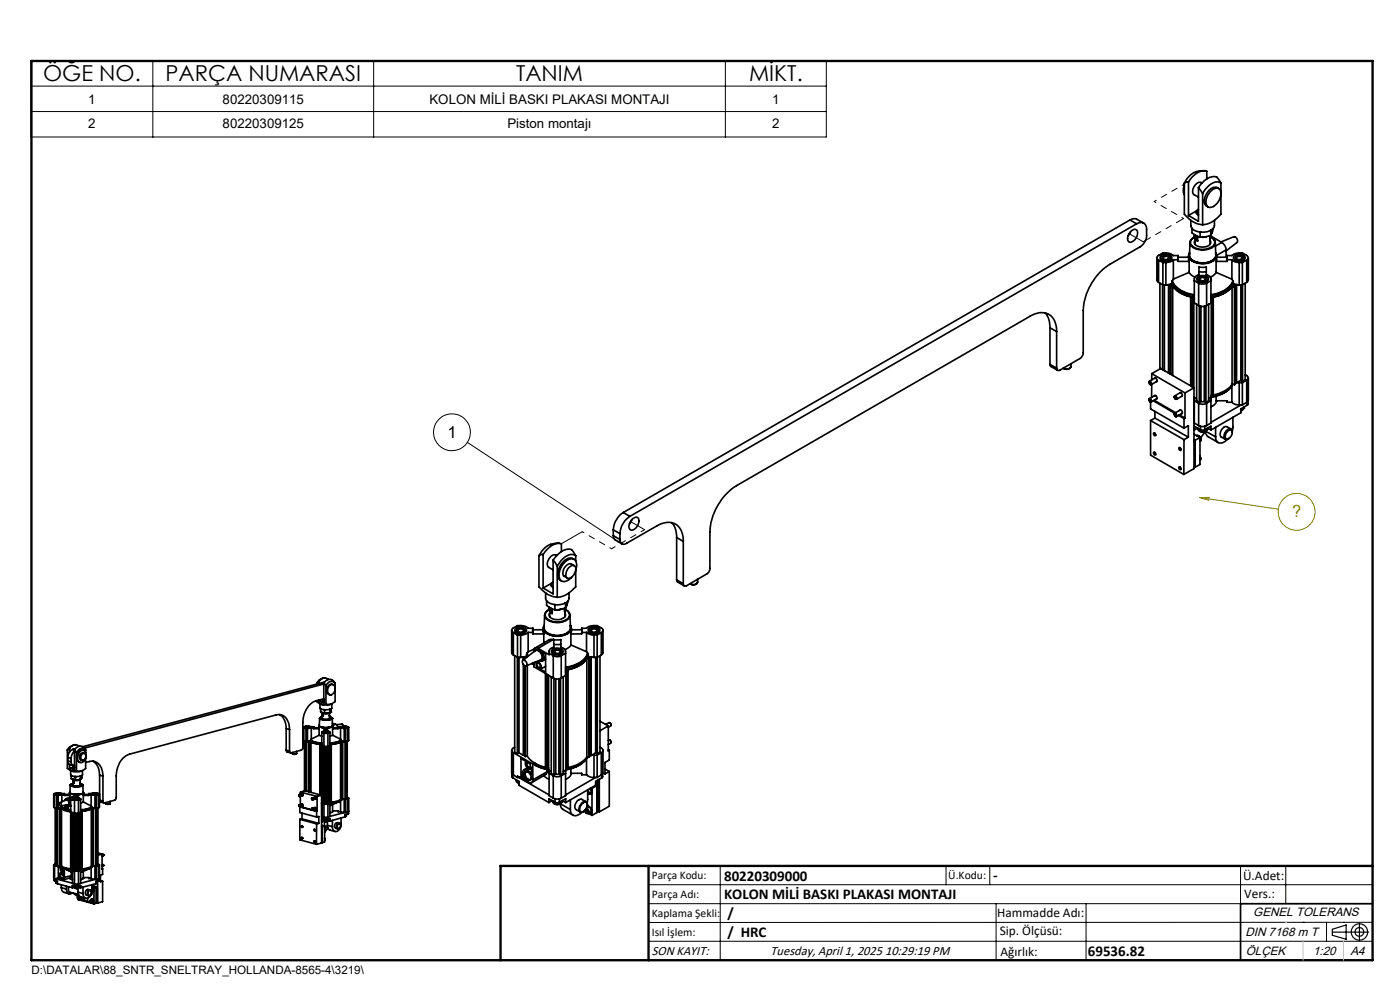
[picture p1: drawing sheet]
<svg xmlns="http://www.w3.org/2000/svg" width="297mm" height="210mm" viewBox="0 0 297 210" stroke-linecap="round" stroke-linejoin="round" font-family="sans-serif">
<defs><g id="words">
<g font-size="4.7">
<text x="9.1" y="17.3">ÖĞE NO.</text>
<text x="35.1" y="17.3">PARÇA NUMARASI</text>
<text x="109.5" y="17.3">TANIM</text>
<text x="158.9" y="17.3">MİKT.</text>
</g>
<text font-size="3.5" x="94.9" y="92.8">1</text>
<text font-size="3.5" fill="#808000" x="274.1" y="109.7">?</text>
<g font-size="3.2">
<text x="153.6" y="190.8">KOLON MİLİ BASKI PLAKASI MONTAJI</text>
<text x="153.6" y="186.8">80220309000</text>
<text x="210.7" y="186.6">-</text>
<text x="154.3" y="194.8">/</text>
<text x="154.3" y="198.8">/ HRC</text>
<text x="230.8" y="202.8">69536.82</text>
</g>
<g font-size="2.8">
<text x="18.7" y="22">1</text>
<text x="47.2" y="22">80220309115</text>
<text x="91.1" y="22">KOLON MİLİ BASKI PLAKASI MONTAJI</text>
<text x="163.8" y="22">1</text>
<text x="18.7" y="27.1">2</text>
<text x="47.2" y="27.1">80220309125</text>
<text x="107.6" y="27.1">Piston montajı</text>
<text x="163.8" y="27.1">2</text>
<text x="263.7" y="186.7">Ü.Adet:</text>
<text x="263.9" y="190.5">Vers.:</text>
<text x="211.5" y="194.5">Hammadde Adı:</text>
<text x="138.3" y="202.6">SON KAYIT:</text>
<text x="163.5" y="202.6">Tuesday, April 1, 2025 10:29:19 PM</text>
<text x="212.1" y="198.4">Sip. Ölçüsü:</text>
<text x="212.2" y="202.7">Ağırlık:</text>
</g>
<g font-size="2.6">
<text x="265.9" y="194.4">GENEL TOLERANS</text>
<text x="264.2" y="198.5">DIN 7168 m T</text>
<text x="264.3" y="202.6">ÖLÇEK</text>
<text x="278.5" y="202.6">1:20</text>
<text x="286.5" y="202.6">A4</text>
</g>
<g font-size="2.5">
<text x="138.3" y="186.4">Parça Kodu:</text>
<text x="138.3" y="190.5">Parça Adı:</text>
<text x="201.2" y="186.5">Ü.Kodu:</text>
<text x="138.3" y="194.5">Kaplama Şekli:</text>
<text x="138.3" y="198.6">Isıl İşlem:</text>
<text x="6.7" y="206.7">D:\DATALAR\88_SNTR_SNELTRAY_HOLLANDA-8565-4\3219\</text>
</g>
</g></defs>
<g fill="none" stroke="#000" stroke-width=".35">
<path d="M251.2 38.9v6.5a5.6 5.6 0 0 0 3.9 2.3M251.2 39.3a2.49 2.49 0 0 0 0 2M251.2 39.3v.1M252.1 38.6l-.9 .3M252.1 38.6v7.1M254.2 39.8l.9 1.3M254.2 39.8v7.1l-2.1-1.2M255 38.8a1.28 1.28 0 0 0-1.8 1.1 1.16 1.16 0 0 0 .1 1.4l.9 .5M255.6 36.2a4.2 4.2 0 0 0-4.4 2.7M256 38v-1.7a3.5 3.5 0 0 0-3.7 2l-.2 .3M258.6 40a1.78 1.78 0 0 0-2.6 1.1 1.83 1.83 0 0 0 .3 2.8M259 38.9a1.81 1.81 0 0 0-1.6-1.4 4.5 4.5 0 0 0-3.2 2.3"/>
<path d="M259 38.9a2.18 2.18 0 0 0-2.8 .7l-1.1 1.5M259 38.9v6.5a5.6 5.6 0 0 1-3.9 2.3M239.7 46.7l1.1-.3 1.8 .9M239.7 46.7l1.4 .8M239.7 46.7l-107.5 62M239.8 49.2l-.5 .9M239.9 49.1a.8 .8 0 0 1 1.2-.3 .8 .8 0 0 1 .2 1.1l-.1 .2a1.61 1.61 0 0 1-1.7 1.2 1.63 1.63 0 0 1 .4-2.2zM241.1 47.5a1.29 1.29 0 0 1 1.5-.2 1.29 1.29 0 0 1 .6 1.4v1.2a3.1 3.1 0 0 1-1.4 2.5l-6.3 3.6a12.5 12.5 0 0 0-5.7 9.9v9.3l-.6 .8-4.3 2.5a.44 .44 0 0 1-.5 .1 .44 .44 0 0 1-.2-.5M241.1 47.5l-107.5 62M245.4 54.7v4.8l.4 .4M245.8 55.2l.9 .5M245.8 59.9l.9 .5"/>
<path d="M245.8 55.2v4.7M246.2 54.4a1.58 1.58 0 0 1 2.4 .2 1.46 1.46 0 0 1-2.4 .3zM246.4 54.9l.7 .4M246.4 54.9v.2M246.7 55.7h.6M246.7 55.7v4.7M246.8 54.6a.64 .64 0 0 1 .6-.2 .64 .64 0 0 1 .5 .4 .68 .68 0 0 1-1.1-.1zM247.1 55.3v.1M247.3 55.7v4.7M248 55.1l-.9 .2M248 55.1v.2M248.3 54.6l-.7-.4-.9 .1-.3 .6"/>
<path d="M248.3 54.6l-.3 .5M248.3 54.6v.5M248.6 59.7a5.6 5.6 0 0 0 4.8 3M248.6 59.7v.4M248.7 59.5l-.1 .2M248.7 59.5a5.6 5.6 0 0 0 4.7 3M248.9 59.2l-.2 .3M248.9 55.1a2.15 2.15 0 0 1-1.6 .6M248.9 55.1h1M248.9 55.1v4.1M249.9 54.2l-1.1-.1a3 3 0 0 0-2.1-.5l-.9 .6a.52 .52 0 0 0-.4 .5 .52 .52 0 0 0 .4 .5M249.9 54.2v.9"/>
<path d="M249.9 54.6v.2M249.9 55.1v.3h2.4M249.9 54.2v.4M249.9 54.6h2.3M252.2 54.2l.1 1.2M252.3 57.8l-3.4 1.4M252.3 57.8l.6 .7 .6 .3M252.3 55.4v2.4M252.3 53.6a1.45 1.45 0 0 0 1.2 2.1 4 4 0 0 0 4.5-1l.1-.6-.2-.5M252.3 53.6a1.38 1.38 0 0 0 1.2 2 3.7 3.7 0 0 0 4.5-1.1l-.1-.9M252.3 53.8a1.39 1.39 0 0 0 1.2 1.7 3.6 3.6 0 0 0 4.4-1v-.7M252.4 51.5l-.1 2.6a1.85 1.85 0 0 0 1.9 1.6 3.1 3.1 0 0 0 3.7-1.4l-.1-2.8"/>
<path d="M252.6 51a1.26 1.26 0 0 0 1 1.8 3.7 3.7 0 0 0 4.1-.8l.1-.4-.1-.6M252.6 46.7v1.1a2.13 2.13 0 0 0 2.6 1.4 2.26 2.26 0 0 0 2.4-1.4v-1.1M252.9 48.4v1l.9 .6 .8 .3M253.4 59.5l.9 .6M253.4 50.2v.1M253.4 49.8v.5M253.5 51a.83 .83 0 0 0 0 .9 .83 .83 0 0 0 .8 .4l.7 .1a1.48 1.48 0 0 0 1.9-1.1l-.2-.3M253.5 50.6v1.2M253.6 50.2l-.6 .3-.4 .5M253.6 50.2a1.2 1.2 0 0 0-1 1.2 1.2 1.2 0 0 0 .9 1.2 3.4 3.4 0 0 0 4.2-.9 1.29 1.29 0 0 0-1.1-1.5l.6 .3 .5 .5M253.6 50.2a.59 .59 0 0 0-.1 .6 .59 .59 0 0 0 .6 .3M253.6 49.9v.3"/>
<path d="M253.6 50.2l.5 .9M253.8 45v.2M253.9 44.7l-1.8 1M254 58.8a1.58 1.58 0 0 1 2.4 .3 1.43 1.43 0 0 1-2.3 .5l-.2-.4zM254.1 50.1v1M254.2 59.1v.5M254.2 59.1l.2 .5M254.2 59.1l.7-.4 .9 .1 .3 .6M254.2 44.4v.1a.59 .59 0 0 0-.4 .6 .59 .59 0 0 0 .4 .5M254.2 44.4a.58 .58 0 0 0-.3 .6 .58 .58 0 0 0 .3 .5M254.4 57.7h1.5M254.4 59.6l1 .2"/>
<path d="M254.4 59.6v.2M254.5 49.2l.1 .1M254.6 59.1a.65 .65 0 0 1 1.1 .2v.1a.61 .61 0 0 1-.7 .2 .61 .61 0 0 1-.4-.5zM254.6 49.3v1M254.7 49.2l-.1 .1M255.1 41.1v6.6M255.4 59.8v.1M256 50.2l-1.3 .1M256.1 59.4l-.7 .4M256.1 59.4v.2M256.6 50v.7v-.3M256.6 40.8a1.44 1.44 0 0 1 2.2-.6 2.82 2.82 0 0 1-2.3 3.8 1.53 1.53 0 0 1-.4-2.2z"/>
<path d="M256.7 50.6v1.2M256.8 48.9h.1M256.9 49.9l-1.2 .4h-1.1M256.9 48.9v1M256.9 48.8v.1M256.9 49.9v.4M256.9 59.5l-.9 .6M256.9 50.1l2.3 1.3M256.9 50.2v.1M257.4 48.4l-.5 1.5M258 57.8l-.6 .7-.6 .3M258 55.4v2.4"/>
<path d="M258 57.8l3.3 1.4M258.1 54.6h2.2M259 51.3l2.8-1.1a.89 .89 0 0 1 .6 1.2l-2.3 1.8M259.2 51.4a2.01 2.01 0 0 1 .9 1.6M259.2 51.4l-1.4 .8M260.1 53l-2 1.2-.1 1.2M260.1 53v1.6M260.3 54.2l1.1-.1a3 3 0 0 1 2.2-.5l.9 .6a.54 .54 0 0 1 .3 .5 .54 .54 0 0 1-.3 .5M260.3 54.2v.9M260.3 54.6v.2M260.3 54.2v.4M260.3 55.1v.3h-2.3"/>
<path d="M260.3 55.1h1M261.3 59.2l.2 .3M261.3 55.1a2.15 2.15 0 0 0 1.6 .6M261.3 55.1v4.1M261.5 59.5l.1 .2M261.5 59.5a5.6 5.6 0 0 1-4.6 3M261.6 59.7a5.6 5.6 0 0 1-4.7 3M261.6 59.7v.4M261.9 54.2a1.61 1.61 0 0 1 2.3 .4 1.44 1.44 0 0 1-2.5 .1zM262 54.9l.6 .4M262 54.9v.2M262.4 54.6a.64 .64 0 0 1 .6-.2 .64 .64 0 0 1 .5 .4 .68 .68 0 0 1-1.2-.1z"/>
<path d="M262.6 55.3v.1M262.9 55.7v4.7M262.9 55.7h.7M263.6 55.7v4.7M263.6 55.1l-1 .2M263.6 55.1v.2M263.8 54.6l-.6-.4-1 .1-.2 .6M263.8 54.6l-.2 .5M263.8 54.6v.5M264.5 55.2v4.7M264.5 55.2l-.9 .5M264.5 59.9l-.9 .5"/>
<path d="M264.8 54.7v4.7l-.3 .5M221.7 66.4a4.2 4.2 0 0 1 1 3.1M222.7 77.3l.1 .4 1.6 .9M222.7 69.5l1.5 .8M222.7 77.3l1.5 .8M222.7 69.5v7.8M224.2 70.3a3.5 3.5 0 0 0-2.8-4 4.8 4.8 0 0 0-2.9 .8l-62.2 35.9a12.5 12.5 0 0 0-5.7 9.8v7.8a1.38 1.38 0 0 1-.7 1.2l-4.2 2.4a.44 .44 0 0 1-.5 .1 .44 .44 0 0 1-.2-.5M224.2 70.3v7.8M227.2 77.8a1.05 1.05 0 0 1-1.6 .3M227.2 77.2v.5a1.05 1.05 0 0 1-1.6 .4M244.3 79.3l1.9-1.1 7.1 4.1M244.3 79.3l7.1 4.1"/>
<path d="M244.3 79.3v1.3M246.1 60.1v18.2M246.6 60.4v18M246.7 60.4h.6M247 60.4v18.2M247.8 60.4l.1 .1M247.9 60.5v18.7M248.3 60.6v18.8M248.3 60.6l.1 .1M248.3 60.4l.4 .1-.4 .1M248.3 60.4l-.4 .1M248.3 60.4v.2"/>
<path d="M248.4 60.7v18.7M248.6 60.1a5.4 5.4 0 0 0 4.8 3M248.6 60.1l-1.3 .3M248.8 60.6a6.1 6.1 0 0 0 4 2.4l-.2 .3M248.8 60.6l-.4 .1M248.8 60.6v19M252.6 63.3v18.5M252.6 63.3l.2 .1M252.8 63.4v18.6M252.9 63.3v18.7M252.9 63.3l-.1 .1M252.9 63.1h.5"/>
<path d="M252.9 63.1v.2M252.9 63.1v18.9M253.3 63.6h.1M253.3 63.6v18.6M253.4 63.4l-.1 .2M253.9 64.5v20.5l.5 .4M254.3 60.1l.5 .1 1.2-.1M254.3 64.8l-.9-.5v-5.1a1.14 1.14 0 0 1 1-.9v-1.7h1.5v1.7a1.14 1.14 0 0 1 1 .9v5.1l-.9 .5M254.3 64.8a1.78 1.78 0 0 0 1.7 0M254.3 60.1v4.7M254.4 64.9v20.5M254.8 65v20.2"/>
<path d="M255.5 65v20.2M255.8 64.9v20.5M256 60.1v4.7M256.4 64.5v20.5l-.6 .4M256.9 63.1l.3 .2M256.9 63.4l.1 .2M257 63.6h-.1M257 63.6v20.7l-.6 .3M257.2 63.3v.1M257.2 63.3v20.8M257.2 63.4v20.7M257.4 63.3v20.8h-.2"/>
<path d="M257.4 63.3l-.2 .1M261.4 60.8a6.2 6.2 0 0 1-4.1 2.3l.1 .2M261.4 60.8v20.7M261.4 60.8l.5 .1M261.6 60.1a5.4 5.4 0 0 1-4.7 3M261.6 60.1l1.3 .3M261.7 60.3l.3 .1M261.7 60.3l-.3 .4h.4M261.7 60.3v.4M261.8 60.7h.1M261.9 60.9v20.7M261.9 60.7v.2"/>
<path d="M261.9 60.7v20.9M262 60.4v20.8M262 60.4l.3 .1M262.3 60.5v20.7M262.5 60.4l-.2 .1M262.9 60.4h.7M263.2 60.4v20.3M263.6 60.4v20.5M264.2 79.5l.3 .1a.54 .54 0 0 1 .3 .5 .54 .54 0 0 1-.3 .5M264.2 60.1v20.5l-.6 .3M243.7 81.1a.33 .33 0 0 1 .5-.1 .33 .33 0 0 1 .1 .4v.2h-.3M243.7 84.8v-.1a.33 .33 0 0 1 .5-.1 .33 .33 0 0 1 .1 .4l-.2 .3-.2-.1"/>
<path d="M243.8 81a.29 .29 0 0 1 .3 .2 .29 .29 0 0 1-.1 .4l-.2-.2zM243.8 84.7a.29 .29 0 0 1 .3 .1 .29 .29 0 0 1-.1 .4l-.3-.3zM244.1 85.3v1.4l7.1 4.1M244.1 89.2v7.3l7 4.1M244.1 89.2l7.1 4.1M244.3 81.5v2.8M244.7 85l4.5 2.7 1.2-.7M244.7 95.9h.2a.29 .29 0 0 1 .3 .3 .29 .29 0 0 1-.2 .3l-.2-.2zM244.8 91.9h.1a.29 .29 0 0 1 .3 .2 .29 .29 0 0 1-.2 .3l-.3-.3zM244.9 84.9l4.5 2.7M244.9 84a.41 .41 0 0 1 .5 .1 .41 .41 0 0 1-.1 .6M244.9 80.3a.39 .39 0 0 1 .5 .2 .39 .39 0 0 1-.1 .5"/>
<path d="M245 95.9l.2 .4M245 91.9l.2 .4M245 88.7l7.1 4M245 87.3v1.4M245 88.7l-.9 .5M245 80.2l-1.2 .7M245 83.9l-1.2 .7M245.4 80.9l-1.2 .7M245.4 84.6l-1.2 .7M249.1 87.9a.31 .31 0 0 1 .5 0 .31 .31 0 0 1-.2 .5l-.1-.1M249.1 84.2a.32 .32 0 0 1 .5 0 .32 .32 0 0 1-.2 .5h-.1M249.1 87.9h.1"/>
<path d="M249.1 87.8a.29 .29 0 0 1 .4 .1 .29 .29 0 0 1-.1 .4zM249.1 84.1l.4 .1 .1 .4a.34 .34 0 0 1-.4-.1 .34 .34 0 0 1-.1-.4zM250 88.1l1.2 .7M250.2 99a.29 .29 0 0 1 .4 .2 .29 .29 0 0 1-.3 .4l-.2-.3zM250.2 94.9a.33 .33 0 0 1 .3 .2 .33 .33 0 0 1-.1 .4 .38 .38 0 0 1-.2-.6zM250.2 88l1.2 .7M250.3 87.1a.39 .39 0 0 1 .5 .1 .39 .39 0 0 1-.2 .5M250.3 83.4a.4 .4 0 0 1 .5 .1 .4 .4 0 0 1-.1 .6M250.3 99.1l.2 .3M250.3 95l.2 .3M250.4 83.3l-1.2 .7M250.8 87.7l-1.2 .7"/>
<path d="M250.8 84l-1.2 .7M251.2 90.8l.9-.5v2.4M251.2 88.8v2M251.2 93.3l-.1 7.3M251.4 88.7l-.2 .1M251.4 83.4v5.3M252.1 92.7l-.9 .6M253.3 99l.2-.1-.2 .2M253.3 82.3l-1.9 1.1M253.3 82.3v17.1l-2.2 1.2M253.3 92.1l1.3 .7M253.3 84.3l.6 .3"/>
<path d="M253.3 89.5l.1 .1M253.3 86.2l.1 .1M253.3 91.2h.1M253.4 99.1h.1M253.4 85l.9 .5M253.4 84.4v5.3l.9 .6M253.5 93.4l-.2-.1 .2 .3-.2 .2M253.5 93.4v5.7M253.9 92.4h.1M253.9 92.4a.72 .72 0 0 1 .7 1.1M253.9 92.4h.1a.76 .76 0 0 1 .6 1.1M254.1 90.8l-.7 .4"/>
<path d="M254.2 90.9a.99 .99 0 0 0 .9 .7 .99 .99 0 0 0 .9-.5M254.2 91a.97 .97 0 0 0 .9 .7 .97 .97 0 0 0 .9-.6M254.3 85.5a1.78 1.78 0 0 0 1.7 0M254.3 90.3a1.78 1.78 0 0 0 1.7 0M254.3 85.5v4.8M254.6 96.8a.52 .52 0 0 1 0 .8 .55 .55 0 0 0 0-.8M254.6 93.5h.1M254.6 92.8v5.7l-1.1 .6M254.6 92.8l-1.1 .6M254.7 91.1h.9M254.7 91.1l-1.3-.7v.8M254.7 90.4v.7"/>
<path d="M254.8 85.2h.7M254.8 85.2l-.4 .2M255.5 85.2l.3 .2M255.6 91.1l1.3-.7v.8M255.6 90.4v.7M255.7 91.5l-1 1.4M255.7 91.5h.1M255.8 91.5v.4l.4 .7 2.2 1.3M255.8 91.5l2.1 1.2M256 85.5v4.8M256 91.1h.1M256 90.9v.2"/>
<path d="M256.2 90.8l.7 .4M256.8 84.4l.1 5.3-.9 .6M256.9 85l-.9 .5M257 83.8l.2 .2M257.9 92.7a1.18 1.18 0 0 0 .7 1.3 1.18 1.18 0 0 0 1.4-.5l.5-.3M257.9 90.7v2M258 84v1h2.3v.3h1M258.1 85v.1M258.1 85a1.84 1.84 0 0 1-1.2 1.3M259.2 83.6l-2.2 .7M260.5 91.4a.56 .56 0 0 1 .8 0 .56 .56 0 0 1 0 .8 .92 .92 0 0 1-1.3 .7 1.46 1.46 0 0 1 .5-1.5zM261.2 91l-.9-.5a1.49 1.49 0 0 0-1.5 1.7l.3 .5 .8 .5"/>
<path d="M261.3 85.3a1.96 1.96 0 0 0 1.6 .6M261.3 81.9v3.4M261.4 81.5a6.1 6.1 0 0 1-4 2.3M261.4 81.5l.5 .1M261.4 91.7a.63 .63 0 0 0-.4-.7 .63 .63 0 0 0-.8 .3l-.1 .1a1.14 1.14 0 0 0-.1 1.8l.7-.2M261.5 81.6a5.9 5.9 0 0 1-4.5 2.6M261.5 81.6l-.1 .1a4.5 4.5 0 0 1-2.2 1.9M261.5 88.5v2.3l-.1 .7M261.9 81.1h.1M262 81.2h.3M262.5 81.1l.4 .1M262.9 81.2h.7"/>
<path d="M262.9 81.2v4.7M262.9 85.9h.7M263.2 80.7l-.9 .5M263.2 80.7l.4 .2M263.3 85.9l-6.4 3.7M263.6 81.2v4.7M263.8 86.6l-.1 .3-.5 .2M263.8 86.6h.1M263.8 86.6l-.1 .2-.5 .3M263.8 86.4v.2M264.5 80.6l-.9 .6M264.5 80.6v4.8"/>
<path d="M264.5 85.4l-.9 .5M264.6 86l-1.4 .7v.9l-6.3 3.6M264.6 85.3v.7M264.8 85.1v.7l-.2 .2M264.8 80.1v4.8l-.3 .5M114.3 117.9v6.6a5.8 5.8 0 0 0 3.9 2.2M115.2 117.6l-.9 .3M115.2 117.6v7.1M116.8 115.5a4.7 4.7 0 0 0-2.5 2.4M117.3 118.8l.9 1.3M117.3 118.8v7.2l-2.1-1.3M118.1 117.9a1.32 1.32 0 0 0-1.8 1 1.22 1.22 0 0 0 .1 1.5l.9 .5"/>
<path d="M118.7 115.3l-.8-.1-1.1 .3M119.1 117v-1.7a3.6 3.6 0 0 0-3.6 2l-.3 .3M121.8 118.6a1.9 1.9 0 0 0-2.7 .9l-.1 .3a2.53 2.53 0 0 0-.1 3.3l.2 .2M122.1 117.9a1.8 1.8 0 0 0-1.6-1.4 4.7 4.7 0 0 0-3.2 2.3M122.1 117.9a2.37 2.37 0 0 0-3.1 1l-.8 1.2M122.1 117.9v1.1M130.1 113.6l.1 .6 .3 .3 1.4 .8M130.1 112.4l1.4 .8M130.1 113.6l1.4 .8M130.1 112.4v1.2M131.5 114.4a.86 .86 0 0 0 .4 1 .86 .86 0 0 0 1-.2l6.4-3.6a3.5 3.5 0 0 1 4.8 .3 4.9 4.9 0 0 1 .9 3M131.5 113.2v1.2"/>
<path d="M132.2 108.7a4.8 4.8 0 0 0-2.1 3.7M132.2 108.7l1.4 .8M133.6 109.5a4.8 4.8 0 0 0-2.1 3.7M134 110.2l-.5 .9M134.1 110.2a.82 .82 0 0 1 1.3-.2 1.86 1.86 0 0 1-1.6 2.4 1.44 1.44 0 0 1 .1-2zM142.5 110.9a4.4 4.4 0 0 1 1 3.1M143.5 114l1.5 .9M143.5 114v9M145 114.9v8.9M108.5 133.7v4.8l.4 .4M108.9 134.2v4.7M108.9 134.2l.9 .5"/>
<path d="M108.9 138.9l.9 .5M109.2 139.1v20.5l.5 .3M109.3 133.4a1.49 1.49 0 0 1 2.4 .3 1.43 1.43 0 0 1-2.5 0zM109.5 133.9v.3M109.5 133.9l.7 .4M109.7 139.4v20.5M109.8 134.7v4.7M109.8 134.7h.7M109.8 139.4h.7M109.9 133.6a.61 .61 0 0 1 .7-.2 .61 .61 0 0 1 .4 .5l-.1 .1a.55 .55 0 0 1-.6 .2 .55 .55 0 0 1-.4-.6zM110.1 139.4v20.3M110.2 134.3v.1"/>
<path d="M110.5 134.7v4.7M110.9 139.4l.1 .1M111 139.5v.5M111.2 134.2l-1 .1M111.2 134.2v.1M111.4 139.4h.4M111.4 133.6l-.7-.4-1 .1-.2 .6M111.4 133.6l-.2 .6M111.4 133.6v.6M111.4 139.4v.3M111.4 139.6h.1M111.4 139.4l-.4 .1"/>
<path d="M111.7 139.1l-1.2 .3M111.7 138.7l.3 .5M111.7 138.7v.4M111.7 139.1l.1 .2M111.8 138.6l-.1 .1M111.8 138.6l.3 .6M112 134.2l-.4 .3-1.1 .2M112 138.2l-.2 .4M112 134.2h1.1M112 134.2v4M113.1 133.3h-1.1a2.11 2.11 0 0 0-1.5-.6 2.22 2.22 0 0 0-1.9 .8v.4l.3 .3M113.1 133.3v.9"/>
<path d="M113.1 133.6l-.1 .3M113.1 134.2v.3h2.3M113.1 133.3v.3M113.1 133.6h2.2M113.3 137.7l-1.3 .5M113.6 138a1.19 1.19 0 0 1 1.5 1.2v.5l-.3 .3M114.2 137.5a.59 .59 0 0 0-.8 0 .59 .59 0 0 0-.2 .7M115.3 133.2l.1 1.3M115.4 134.5v1.9M115.4 132.9a1.42 1.42 0 0 0 1.2 1.7 3.8 3.8 0 0 0 4.3-.9l.2-.3-.1-.5M115.5 132.6a1.47 1.47 0 0 0 1.2 2.1 3.8 3.8 0 0 0 4.4-1l.1-.4-.2-.7M115.5 132.7a1.36 1.36 0 0 0 1.1 1.9 4 4 0 0 0 4.4-.9l.1-.5-.1-.5"/>
<path d="M115.5 130.5l-.1 2.7a2.09 2.09 0 0 0 2.2 1.6 2.9 2.9 0 0 0 3.4-1.5l-.1-2.8M115.7 125.8v1.1a2.42 2.42 0 0 0 3 1.4 1.94 1.94 0 0 0 2-1.4v-1.1M115.7 139.8l-.6 .4M116 127.5v.9l.8 .6 .9 .3M116.5 138.6l.9 .5M116.5 128.8v.5M116.6 130a.86 .86 0 0 0 .8 1.3 2.04 2.04 0 0 0 2.6-.8l-.2-.5M116.6 129.6v1.2M116.7 129.2a1.3 1.3 0 0 0-1.1 1.3 1.3 1.3 0 0 0 1.1 1.3 3.8 3.8 0 0 0 4.1-.8v-.1a1.31 1.31 0 0 0-1-1.7M116.7 129.2a.59 .59 0 0 0-.1 .6 .59 .59 0 0 0 .6 .3M116.7 129.2a1.19 1.19 0 0 0-1.1 1.2 1.19 1.19 0 0 0 1 1.2 3.6 3.6 0 0 0 4.1-.7 1.2 1.2 0 0 0-.9-1.7M116.7 128.9v.3"/>
<path d="M116.7 129.2l.5 .9M116.9 124v.2M117 123.7l-1.8 1M117.2 129.2v.9M117.2 137.8a1.56 1.56 0 0 1 2.3 .4 1.48 1.48 0 0 1-2.5 0zM117.3 138.1v.6M117.3 138.1l.2 .5M117.3 138.1l.7-.4 .9 .2 .3 .5M117.3 124.5a.55 .55 0 0 1-.4-.5 .55 .55 0 0 1 .4-.5 .6 .6 0 0 0-.4 .5 .6 .6 0 0 0 .4 .6M117.4 139.1a1.78 1.78 0 0 0 1.7 0M117.4 139.1v4.7M117.4 135.6l.1 1.7a1.04 1.04 0 0 0-1 .9v.7l-2.3-1.4"/>
<path d="M117.4 135.6l-.9 .1-3 1.8M117.4 135.6l-3.2 1.9M117.5 136.7h1.5M117.5 135.7h1.5v1.6a1.14 1.14 0 0 1 1 .9v5.1l-.9 .5M117.5 138.6l1 .2M117.5 138.6v.2M117.6 128.2l.1 .1M117.7 128.3v1M117.8 138a.59 .59 0 0 1 .6-.1 .59 .59 0 0 1 .4 .5 .66 .66 0 0 1-1.1-.3zM117.9 128.3h-.2M118.2 120.1v6.6M118.5 138.8v.1"/>
<path d="M119.1 139.1v4.7M119.1 129.2l-1.3 .2M119.2 138.4l-.7 .4M119.2 138.4v.3M119.8 129v.7v-.3M119.8 129.6v1.2M119.9 127.9h.1M120 127.9v1.4M120 138.6l-.9 .5M120.5 127.5a1.72 1.72 0 0 1-2 1.8h-.8M120.7 120.4a.8 .8 0 0 1 .7-.5 .8 .8 0 0 1 .7 .5 1.98 1.98 0 0 1-1.6 2.3 1.33 1.33 0 0 1 0-2.1zM121.1 136.8l-.2 .4-1.1 .6"/>
<path d="M121.1 134.5v2.3M121.1 136.8l3.3 1.4M121.2 133.2l-.1 1.3M121.2 133.6h2.2M121.8 120l-.6-.3a1.78 1.78 0 0 0-1.8 2.1l.3 .4 .6 .4M122.1 121v3.5a6 6 0 0 1-3.9 2.2M122.1 120.9a1.71 1.71 0 0 0-.6-2.4 3.4 3.4 0 0 0-2.6 4.5 1.46 1.46 0 0 0 2.2-.4l.2-.2M123.4 133.3h1a2.11 2.11 0 0 1 1.6-.6 2.22 2.22 0 0 1 1.9 .8v.4l-.3 .3M123.4 133.3v.9M123.4 133.6v.3M123.4 133.3v.3M123.4 134.2v.3h-2.3"/>
<path d="M123.4 134.2h1M124.4 138.2l.3 .4M124.4 134.2l.5 .3 1.1 .2M124.4 134.2v4M124.5 139.8a6.4 6.4 0 0 1-4.1 2.3l.1 .2M124.5 139.8l.5 .1M124.5 139.8v20.7M124.7 138.6v.1M124.7 138.6a5.4 5.4 0 0 1-4.7 3M124.7 139.1a5.3 5.3 0 0 1-4.3 2.9l-.4 .1 .3 .2M124.7 139.1l1.3 .3M124.7 138.7a5.4 5.4 0 0 1-4.7 3"/>
<path d="M124.7 138.7v.4M124.7 139.3l.4 .1M124.7 139.3l-.1 .4 .3 .1M124.7 139.3v.5M124.9 133.4a1.49 1.49 0 0 1 2.3 .3 1.43 1.43 0 0 1-2.4 0zM124.9 139.7v.1M124.9 139.7l.2 .1-.1 .1M125 139.9v20.7M125.1 133.9l.7 .4M125.1 133.9v.3M125.1 139.4l-.1 21.2M125.1 139.4l.3 .1"/>
<path d="M125.4 139.5v20.8M125.5 133.6a.58 .58 0 0 1 .6-.2 .58 .58 0 0 1 .4 .5v.1a.55 .55 0 0 1-.7 .2 .55 .55 0 0 1-.3-.6zM125.6 139.4l-.2 .1M125.8 134.3v.1M126 134.7v4.7M126 134.7h.7M126.4 139.4v20.3M126.7 134.7v25.2M126.7 134.2v.1M126.7 134.2l-.9 .1M127 133.6l-.7-.4-1 .1-.2 .6M127 133.6l-.3 .6"/>
<path d="M127 133.6v.6M127.3 139.1v20.5l-.6 .3M127.6 134.2v4.7M127.6 134.2l-.9 .5M127.6 138.9l-.9 .5h-.7M127.9 133.7v4.8l-.3 .4M143.5 123l.2 .4 1.5 .9M143.5 123l1.5 .8M146.4 123.8v.1a1.06 1.06 0 0 0 1.6-.4 1.03 1.03 0 0 1-1.6 .3zM148 122.9v.6M14.3 159.1v3.9l.3 .2a1.55 1.55 0 0 0 1.6 .3M14.7 158.8l-.4 .3"/>
<path d="M14.7 158.8v.8M15.5 159l-.8 .6-.3 1.1M15.5 159l.3 .1M15.7 158l-.8 .4-.6 .7M15.8 158h.1M15.8 159.1a1.25 1.25 0 0 1 1.2-.9 1.25 1.25 0 0 1 1.2 .9M15.8 159.1l.4 .5M15.8 159.3l-.5 .6-.2 1M15.8 159.1v4.2l-1.1-.3M16 158.8l-.5 .2M16.2 159.6v3.9M16.7 158.3a1.2 1.2 0 0 0-2 .5"/>
<path d="M16.8 159.5a.82 .82 0 0 1 1.1-.3 .82 .82 0 0 1 .4 1.1 1.14 1.14 0 0 1-1.5 1.3 1.59 1.59 0 0 1 0-2.1zM17.4 160l.1-.1a.58 .58 0 0 1 .7 .2 .58 .58 0 0 1-.1 .8 .52 .52 0 0 1-.7 .3 .52 .52 0 0 1-.3-.7zM17.7 159.2a1.41 1.41 0 0 0-1.3 2.1l.6 .4M17.9 159.8l-.4-.1a.81 .81 0 0 0-.6 .6 .81 .81 0 0 0 .2 .9h.4M18.2 159.1a1.14 1.14 0 0 0-2 .5M18.2 159.1v.5M59.3 151.6a3.3 3.3 0 0 1 1.4 2.9M60.7 159.1l.2 .4 .8 .2M60.7 154.5l.7 .3M60.7 159.1l.7 .2M60.7 154.5v4.6M61.4 154.8a2.67 2.67 0 0 0-2.4-3.2l-31.5 8.4a4.7 4.7 0 0 0-2.8 4.6l-.1 4.9-.3 .2-2.1 .6-.3-.1-.1-.3"/>
<path d="M61.4 154.8v4.5M62 159.6a.48 .48 0 0 0 .8 .3l.1-.1M62.1 159.8l.2 .2h.5l.1-.2M62.9 159.4v.4M64.3 154.3v2.8l.2 .1M64.5 154.4l.4 .1M64.5 154.4v2.8M64.5 157.2l.4 .1M64.6 157.2v10.6M64.6 154.2l.5-.1 .7 .1a.88 .88 0 0 1-1.2 .1zM64.8 154.3l.3 .1M64.8 154.3v.1"/>
<path d="M64.9 157.3v10.5M64.9 154.5h.3M64.9 154.5v2.8M64.9 157.3h.3M64.9 154.3h.6zM65.1 157.3v10.5M65.1 154.4h.1M65.2 154.5v2.8M65.6 154.4h.1M65.6 154.4h-.5M65.7 157.3h.2h-.4v10.7M65.7 154.3l-.3-.1-.6 .1"/>
<path d="M65.7 154.3l-.1 .1M65.7 154.3v.1M65.7 157.3v10.7M65.7 157.3l.1 .1M65.8 157.4v10.6M65.9 157.2l.7 .4 1.7 .3M65.9 157.2l-.7 .1M65.9 157l.6 .4 1.8 .3M65.9 157v.2M65.9 156.9v.1M65.9 156.9l.6 .4 1.8 .3M66 157.3l.6 .3 1.3 .4"/>
<path d="M66 157.3l-.2 .1M66 157.3v10.8M66 156.8l-.1 .1M66 154.4l-.8 .1M66 154.4h1.7M66 154.4v2.4M66.5 154.2l-1.6-.2-.6 .3 .2 .1M66.5 154.2v.2M66.5 154.4h.1M66.5 154.2v.4h1.2M67.2 148.6a1.36 1.36 0 0 0 1.3 .8h.6M67.2 144.9v.2"/>
<path d="M67.6 144.6l-.4 .3M67.6 144.6v.4M67.6 148.5v.3M67.7 154v.6M67.7 153.9v.1a2.96 2.96 0 0 0 2.9 0l-.1-.1M67.7 156l-1.7 .8M67.7 156l.6 .2M67.7 153.9a1.69 1.69 0 0 0 1.9 .5l.7-.2 .3-.3a2.6 2.6 0 0 1-2.9 0M67.7 154.6v1.4M67.8 152.4h.1M67.8 152.4a2.72 2.72 0 0 0 2.7 0M67.8 152.4l-.1 1.5a2.7 2.7 0 0 0 2.8 0v-1.5"/>
<path d="M67.9 149.3a3.3 3.3 0 0 0 2.5 0v.9a2.4 2.4 0 0 1-2.5 0zM67.9 158v10.6M68 150.4v.6l.4 .2M68 157.9v10.8M68 157.9l-.1 .1M68 157.9h.3M68.1 150.4h-.1M68.2 152.1l-.4 .3M68.2 151.1h.1M68.2 158v20.8l-1.1 .3M68.2 158h.1M68.2 152.1h-.2l-.1 .3a3.4 3.4 0 0 0 2.5 0 .36 .36 0 0 0-.5-.3l.6 .3"/>
<path d="M68.2 151.1l.2 .1M68.3 155.4l.4 .1M68.3 158h-.1M68.3 152.3a.83 .83 0 0 0 1.1 .3l.4-.1 .2-.1-.1-.1M68.3 151.9v.5M68.3 152.1h-.1M68.4 151.7l-.1 .2h.3M68.4 151.2v.5M68.4 151.7l.2 .2M68.4 151.2h.1M68.5 151.2h.4M68.5 151.2l.9 .1"/>
<path d="M68.5 148.6l.2 .1M68.5 148.6v.1M68.5 148.6l-.9 .2M68.5 148.5v.1M68.5 151.2l.1 .1M68.5 158.2v12.2l.3 .1M68.6 151.2h1.1M68.6 155.2a1.11 1.11 0 0 1 1.1 .2l-.9 .1-.3-.2zM68.6 151.3v.6M68.6 143.9l-.9 .3-.5 .7M68.7 143.8h.1M68.7 155.3l.1 .1"/>
<path d="M68.7 155.3l.3-.1 .6 .2M68.7 155.3v.1M68.7 148.4l-.2 .1 .2 .2M68.7 144.9a1.29 1.29 0 0 1 1.2-.8 1.29 1.29 0 0 1 1.2 .8M68.7 144.9l.4 .5M68.7 148.2l-1.6 .5a4.8 4.8 0 0 0-2.9 4.6v5.5l-.3 .3-2.1 .6-.3-.1-.1-.3M68.7 144.9v4.2l-1.1-.3M68.7 145.1l-50.8 13.6M68.7 150.5l.2 .1M68.7 155.5h.9M68.7 158.3l-.4-.1v-2.9l.5-.2v-.2h.7v.2l.5 .2v15M68.7 158.3h.9"/>
<path d="M68.7 155.5v2.8M68.8 155h.7M68.8 155.4l.5 .1M68.8 155.4v.1M68.8 158.3v12.2M68.8 155.3l.6 .1zM68.9 151.2l.5 .1M68.9 150.6v.6M68.9 144.7l-51.3 13.7M68.9 151.3h.4M69 158.4v12.1M69.1 150.6h-.2"/>
<path d="M69.1 145.4v4M69.3 155.5h.1M69.3 158.4v12.1M69.4 151.3h.1M69.5 158.3v12.2M69.6 144.2a1.17 1.17 0 0 0-2 .4M69.6 155.5v2.8M69.6 155.4h.1M69.6 155.4l-.3 .1M69.8 158.2v12.2l-.3 .1M69.8 150.5h.2M69.9 151.8h.1"/>
<path d="M69.9 151.2l-.4 .2-.9-.1M69.9 151.2l-.4 .1h-.9M69.9 145.4a.73 .73 0 0 1 .9 0 .73 .73 0 0 1 .2 .9 .85 .85 0 0 1-.4 .9 .85 .85 0 0 1-1-.1l-.1-.8zM69.9 151.2v1.2M70 151.1l-.5 .2M70 150.5v.6M70 155.4l-.4 .1M70 158.2l-.4 .1M70 158h.1M70 150.5h.1M70 151.1h.1M70.1 151.1h-.1"/>
<path d="M70.1 151.1h.1M70.2 158h.1M70.2 158v12.2M70.3 150.4l-.2 .7M70.3 158l-.1 12.2M70.5 152.4h.1M70.5 153.4l.7 .2M70.6 153.9h.1M70.6 156l-.6 .2M70.6 145.2a1.15 1.15 0 0 0-1.2 .9 1.15 1.15 0 0 0 .6 1.3M70.6 154.6v1.4M70.6 156l1.6 .8"/>
<path d="M70.6 154v.6M70.6 154.4h1.6M71.1 144.9a1.12 1.12 0 0 0-1.1-.3 1.12 1.12 0 0 0-.9 .8M71.1 144.9v3.9l-.2 .2a1.73 1.73 0 0 1-1.8 .4M71.2 153.6l.3 .2 .1 .6M71.2 153.6l-.7 .2M71.4 153.7l1.2-.1 .2 .4M71.7 154.2l1.6-.2 .7 .3-.2 .1M71.7 154.2v.2M71.7 154.4h.1M71.7 154.2v.4h-1.1M72.2 156.8l.2 .1"/>
<path d="M72.2 154.4l.8 .1M72.2 157.4l-.7 .3-1.2 .3M72.2 154.4v2.4M72.2 157.4v12.2M72.2 157.4h.3M72.4 156.9v.1M72.4 156.9l-.6 .4-1.8 .3M72.4 157.2l-.8 .4-1.6 .3 .2 .1M72.4 154.2l.7-.1 .5 .1-.1 .2a1.02 1.02 0 0 1-1.1-.2zM72.4 157.2l.6 .1M72.4 157l-.6 .4-1.8 .3M72.4 157v.4"/>
<path d="M72.4 157.3h.2M72.4 157.3l-.1 .1h.2M72.5 157.4h.1M72.5 157.4v12.2M72.5 154.3l.4 .1M72.5 154.3v.1M72.6 157.3h.1M72.6 157.3h.2M72.6 157.3l-.1 12.3M72.7 154.3h.6zM72.7 157.3v12.2M72.9 154.4h.1"/>
<path d="M73 154.5v2.8M73 154.5h.3M73 157.3h.3M73.2 157.3v12.1M73.3 154.5v2.8M73.4 154.4h.1M73.4 154.4h-.5M73.4 157.3v12.2M73.5 154.3v.1M73.5 154.3l-.4-.1-.6 .1M73.5 154.3l-.1 .1M73.7 157.2v12.2l-.3 .1"/>
<path d="M73.8 154.4v2.8M73.8 154.4l-.5 .1M73.8 157.2l-.5 .1M74 154.3v2.8l-.2 .1M108.5 159.2v4.8l.4 .4M108.9 159.7l4.1 2.4M108.9 159.7v4.7M109.2 158.5a.59 .59 0 0 0-.6 .5 .59 .59 0 0 0 .3 .7M110.1 159.7l.9 .5M110.1 159.7l-.4 .2M110.9 140l2.7-2a1.31 1.31 0 0 1 1.2 1.9l-3.2 1.3M110.9 140a.78 .78 0 0 1 .8 .4 .78 .78 0 0 1-.1 .9 .85 .85 0 0 1-.7-1.3z"/>
<path d="M111 140.9v19.3M111.4 141.2v19.3M111.9 141.1v19.3M112.9 140.7l.3 .3M113 140.7l.2 .2M113.2 140.6v.8l4.2 2.4M113.7 140.4l-.2 .1M113.8 140.6a.68 .68 0 0 1 .7 .4 .68 .68 0 0 1-.1 .8 .84 .84 0 0 1-.6-1.2zM113.8 140.4a1.08 1.08 0 0 1 .9 1.5M114.2 140.7v-.1a.46 .46 0 0 0-.4 .5 .46 .46 0 0 0 .4 .4l.3 .1 .2-.2M114.4 140.2a.7 .7 0 0 0 .8-.1 .7 .7 0 0 0 .2-.8l-.4-1.1 .7 .5v3.9l-1-.7M115.7 142.9v20.2h.2"/>
<path d="M115.7 141.3l-1 .6M115.9 143v20.1M116 143v19.8M116.4 143.3v20l.5 .3M116.9 143.6v20.5l.6 .3M117.4 143.8a1.78 1.78 0 0 0 1.7 0M117.5 143.9v20.5M117.9 144v20.2M118.6 144v20.2M118.9 143.9v20.5M119.5 143.6v20.5l-.6 .3M120 142.4l.1 .2"/>
<path d="M120.1 142.6l-.1 .1M120.1 142.6v20.7l-.6 .3M120.3 142.3h.2M120.3 142.3v20.8M120.5 142.3v20.8h-.2M126.4 159.7l-1 .6M126.4 159.7l.3 .2M127.3 158.5a.59 .59 0 0 1 .6 .5 .59 .59 0 0 1-.3 .7M127.3 153l1.7 1M127.6 159.7l-.9 .5M127.6 159.7v4.7M127.9 159.2v4.8l-.3 .4"/>
<path d="M129 154l-1.7 1M129 154v5.3l.3-.1M129 159.1l.3 .1M129.3 159.2v2l-1 .5v2.5l1-.6M129.3 157h-.3M129.3 157a.46 .46 0 0 1 .2 .6l-.5 .4M129.3 157l.3 .5M129.3 153.3l-.8 .4M129.3 153.3a.45 .45 0 0 1 .2 .7l-.5 .3M129.3 153.3l.3 .5M11.4 168.4v2.8l.2 .1M11.6 168.5v2.8"/>
<path d="M11.6 168.5l.4 .2M11.6 171.3l.4 .2M11.7 171.4v12.2h.3M11.7 168.4l.2-.1a1.02 1.02 0 0 1 1.1 .2h-.1a1.24 1.24 0 0 1-1.2-.1zM11.9 168.5h.1M11.9 168.5l.3 .1M12 171.4v12.2M12 168.7v2.8M12 168.7h.3M12 171.5h.3M12.1 168.4l.6 .1zM12.2 171.5v12.1"/>
<path d="M12.2 168.6h.1M12.3 168.7v2.8M12.6 171.4v.1M12.6 170.3a.29 .29 0 0 1 .4 .3 .29 .29 0 0 1-.3 .3l-.2-.3zM12.6 171.5h.2M12.6 171.5v12.2M12.7 168.5l-.5 .1M12.7 168.5v.1M12.8 171.5h.2h-.2M12.8 168.4h-.8l-.1 .1M12.8 168.4l-.1 .1M12.8 168.4v.1"/>
<path d="M12.8 171.5v12.3M13 171.4l.8 .4M13 171.4l-.7 .1M13 171.2l.8 .4M13 171.2v.2M13 171.1v.1M13 171.1l.8 .4M13.1 171.5l.7 .3M13.1 171.5h-.3M13.1 171.5v12.3M13.1 171l-.1 .1M13.1 168.5l-.8 .2"/>
<path d="M13.1 168.5v1.6M13.1 170.9v.1M13.3 170.9l-.2 .1M13.7 168.3l-1.7-.1-.6 .2 .2 .1M13.7 168.3v.2h-.6M13.7 168.3v.4h1.1M13.7 168.5h1M13.8 170.8v1.1l2 .6M13.9 171.3a.43 .43 0 0 1 .6 0 .43 .43 0 0 1 0 .6M13.9 170.8v.5M13.9 171.3h.1M14 171.3a.27 .27 0 0 1 .4 .1 .27 .27 0 0 1 0 .3 .27 .27 0 0 1-.4 0z"/>
<path d="M14 169.7a.59 .59 0 0 1 .6 .4 .59 .59 0 0 1-.3 .7l-1.5 .1M14 169.7l-1.3 .6M14.1 170.8a.54 .54 0 0 0 .7-.1 .54 .54 0 0 0 0-.7l-.2-.3 .4 .1v2.3l-.5-.2M14.1 169.6a.6 .6 0 0 1 .6 .5 .6 .6 0 0 1-.3 .7M14.2 169.4l-.3 .1-.1 .3M14.4 171.4a.2 .2 0 0 0-.3 .1 .2 .2 0 0 0 .1 .2 .2 .2 0 0 0 .3-.1M14.4 161.4l.2 .7 1 .3M14.4 160.7l.7 .2M14.4 161.4l.7 .2M14.4 160.7v.7M14.7 168.2l.1 .5M14.7 162.2v.8"/>
<path d="M14.8 168v.2a2.96 2.96 0 0 0 2.9 0v-.1a1.58 1.58 0 0 1-1.8 .4l-.9-.1-.3-.2zM14.8 170.9h.1M14.8 168.7v.5M14.9 168.1l-.1 .1a3.2 3.2 0 0 0 2.9 0l-.1-.1M14.9 166.5h.1M14.9 166.5a2.56 2.56 0 0 0 2.7 .1M14.9 166.5v1.6a2.7 2.7 0 0 0 2.7 0v-1.5M15 170.8v.1M15 163.5l.5 .1a3.2 3.2 0 0 0 2-.1v.9a2.39 2.39 0 0 1-2.5 0zM15 170.8l-.5 .1M15 170.9l-.9 .2M15 172.3v12.1l.1-12.1"/>
<path d="M15 171.8l-.5 .1M15.1 164.6v.6l.4 .1M15.1 161.6l.1 .4a.49 .49 0 0 0 .6 .4M15.1 160.9v.7M15.1 164.6h.1M15.1 164.5v.1M15.3 166.3l-.4 .2M15.3 165.3h.2M15.3 166.3l-.3 .2a2.26 2.26 0 0 0 2.1 .2M15.3 166.3h.2M15.3 172.4v12l.3 .1M15.4 169.6l.4 .1"/>
<path d="M15.5 166.4l-.1 .1a1.46 1.46 0 0 0 1.7 0l-.1-.1M15.5 166v.6M15.5 165.9v.2h.2M15.5 165.3v.6M15.5 165.9l.2 .2M15.5 165.3l.1 .1M15.6 162.8l-.9 .2M15.6 165.4h.4M15.6 165.4h.9M15.6 172.4v12.2l.3 .1M15.6 162.7v.1l.2 .1M15.6 165.4h.1"/>
<path d="M15.7 169.4l.9-.1 .3 .2-.1 .1a1.11 1.11 0 0 1-1.2-.2zM15.7 165.4h1.1M15.7 165.4v.7M15.8 169.5l.1 .1M15.8 169.5h.9M15.8 169.5v.1M15.8 162.6l-.2 .1 .2 .1M15.8 169.7h.9M15.8 172.5h.9M15.8 169.7v2.8M15.8 164.7l.2 .1M15.8 169h.1"/>
<path d="M15.8 169l-1.8 .4M15.8 169l-1.6 .4M15.9 169v.3l-.5 .1v.3l-1.2-.3M15.9 169.1h.7M15.9 169h.7v.3l.5 .1v15l-.2 .1M15.9 172.5v12.2M15.9 169.6h.1M15.9 169.6h.5M16 165.4h.5M16 169.5h.5l-.3 .1zM16 164.8v.6M16.1 165.4h.3"/>
<path d="M16.1 172.5v12.1M16.2 164.7l-.2 .1M16.4 169.6h.1M16.4 172.5v12.1M16.5 165.4h.1M16.6 172.5v12.2M16.7 169.7v2.8M16.7 169.5v.1M16.7 169.5l-.3 .1M16.9 172.4v12.2l-.3 .1M16.9 164.7h.2M17 165.4l-1.3 .1"/>
<path d="M17 166h.1M17 165.4h-1.3M17 165.4v1.2M17.1 165.3l-.5 .1M17.1 164.7v.6M17.1 169.6l-.4 .1M17.1 172.4l-.4 .1M17.1 172.1v.1M17.1 166.7h.1M17.1 164.6v.1M17.1 172.2h.1M17.2 165.2l-.1 .1"/>
<path d="M17.3 165.2l-.2 .1M17.3 172.1h.1M17.3 172.1v12.3M17.4 164.5l-.1 .7M17.4 172.1l-.1 12.3M17.6 166.6l-.6-.4 .5 .3-.4 .2M17.7 170.1l-.6 .2M17.7 168.7v1.4M17.7 170.1l1.6 .9M17.7 168.2v.5M17.7 168.5h1.1M18.2 160.8v2.2l-1 .6-1-.1"/>
<path d="M18.2 161.7l.8-.2a2.39 2.39 0 0 1 2.8 2.6v.5M18.8 168.3l1.7-.1 .6 .2-.2 .1M18.8 168.3v.2h.5M18.8 168.3v.4h-1.1M19.3 171l.1 .1M19.3 168.5l.8 .2M19.3 168.5v2.5M19.4 171.5l-2 .6M19.4 171.5v12.3M19.4 171.5l.2 .1M19.4 171.1l.1 .1M19.4 171.1l-.7 .4-1.6 .3"/>
<path d="M19.5 171.4l-.9 .5-1.5 .2h.2M19.5 171.4l.6 .1M19.5 171.2l-.8 .4-1.6 .3M19.5 171.2v.2M19.5 168.4l.1-.1a.96 .96 0 0 1 1.1 .2 1.08 1.08 0 0 1-1.2-.1zM19.5 171.4l.3 .1M19.5 171.4l-.1 .1h.2M19.5 171.4v.1M19.6 171.5h.1M19.6 168.5l.4 .1M19.6 168.5h.1M19.6 171.4v12.4h-.2"/>
<path d="M19.6 171.5v.1M19.7 161.5a3.3 3.3 0 0 1 1.4 2.9M19.8 168.4l.6 .1zM19.8 171.5v12.2M19.9 171.4l-.1 .1M20 168.6h.1M20.1 168.7v2.8M20.1 168.7h.4M20.3 171.5v12.1M20.5 168.5v.1M20.5 168.7v17.8M20.5 168.5l-.5 .1"/>
<path d="M20.6 168.4v.1M20.6 168.4l-.4-.1-.6 .2M20.6 168.4l-.1 .1M20.8 171.4v12.2h-.3M20.9 168.5v2.8M20.9 168.5l-.4 .2M20.9 171.3l-.8 .2M21.1 164.4v6.8l-.2 .1M21.1 164.4l.7 .2M21.8 169.9l-.7-.2 .2 .4 .7 .2M21.8 164.6v5.3M22.4 170.5a.68 .68 0 0 0 1 0"/>
<path d="M22.4 170.5h1M22.4 170.2v.3M23.4 170v.5M63.4 168.7h.1M63.4 168.7a.16 .16 0 0 1 .2-.1 .16 .16 0 0 1 .1 .2 .16 .16 0 0 1-.1 .1l-.1-.1M63.4 170.9a.18 .18 0 0 1 .2-.1 .18 .18 0 0 1 .2 .2 .18 .18 0 0 1-.2 .1l-.1-.1M63.5 171h.1M63.6 171.2v1.2l3.6 .9M63.6 173.8v4.3l3.5 1M63.6 171.2l3.6 .9M63.6 173.8l3.6 1M63.7 171.1l2.5 .7"/>
<path d="M63.7 168.9v1.8M63.7 171.1h.1M63.7 171.1l-.1 .1M63.7 168l1-.3 3.5 1-.9 .2M63.7 168v.5M63.7 168l3.6 .9M64 177.7h.1M64.1 177.8h.1M64.1 175.3h.1M64.1 175.4h.1M64.1 177.7v.2M64.1 175.2v.3"/>
<path d="M64.1 168.4l.2 .2-.1 .2M64.1 173.7l-.5 .1M64.1 173.7l3.5 1M64.1 172.5v1.2M64.1 170.6h.1M64.1 170.6l.2 .2-.1 .2M64.1 168.4l-.6 .1M64.1 170.6l-.6 .1M64.2 168.8l-.6 .1M64.2 170.9l-.6 .2M66.1 171.6h.1M66.1 169.4v.1"/>
<path d="M66.1 169.6h.1M66.3 171.4l.1 .4-.3-.1M66.3 171.4l-.2 .2M66.3 169.3l.1 .3h-.3M66.3 169.3l-.2 .1M66.7 178.4h.1M66.7 176h.1M66.7 178.4l.1 .2M66.7 176l.1 .2M66.7 171.3h.2M66.7 178.6h.1M66.8 176.1h.1"/>
<path d="M66.9 171.3l.1 .1-.1 .3M66.9 169.1h-.2M66.9 169.1l.1 .2-.1 .2M66.9 171.3l-.7 .1M66.9 169.1l-.7 .2M66.9 171.7l-.6 .1 1 .3M66.9 169.5l-.6 .2M67.2 173.3l.4-.1v1.5M67.2 172.1v1.2M67.2 174.8l-.1 4.3M67.3 172.1h-.1M67.3 168.9v3.2"/>
<path d="M67.6 174.7l-.4 .1M68.2 178.6l.1 .1M68.2 175.1l.7 .2M68.2 170.4l.5 .2M68.2 170.8h.1M68.2 170.3h.3M68.2 173.2h.1M68.2 172.4h.1M68.2 174.1l.1 .1M68.3 170.3v2.9l.4 .1M68.3 175.4h-.1v.2M68.3 175.4v3.3"/>
<path d="M68.7 174.1v.1M68.7 173.8v.3M68.7 174.2l-.5 .2M68.7 174l-.4 .2M68.7 170.6h.9M68.7 173.3h.9M68.7 170.6v2.7M68.9 177.8v.5zM68.9 175.4v.5v-.5M68.9 175.3l-.6 .1M68.9 175.3v3.3l-.6 .1M68.9 174.3l-.1 .7a.73 .73 0 0 0 .7 .6"/>
<path d="M68.9 173.8h.5M68.9 173.8l-.6-.1v.5M68.9 173.4v.4M69 170.5h.3M69 170.5h-.2M69.3 170.5h.2M69.4 173.8l.6-.1v.5M69.4 173.4v.4M69.5 175.1v.5l.3 .4 1.3 .4M69.5 174.3v.8M69.5 175.1l1 .3M69.6 174.1l-.2 .2-.7-.1"/>
<path d="M69.6 174.1l-.3 .2-.6-.1M69.6 170.6v2.7M69.6 173.8v.3M69.6 175.6l-.7 1M69.6 174l.4 .2M70 170.3v2.9l-.4 .1M70 170.4l-.4 .2M70 170.2h.2M70 170.3h-.2M70.2 170.2h.1M70.5 174v1.4M70.6 170.7v1.3h1.1v.2h.5"/>
<path d="M70.6 172v.2l-.6 .2M70.6 172v.1M71.6 174.9a.39 .39 0 0 1 .6 0 .39 .39 0 0 1 0 .6 .4 .4 0 0 1-.6 .1 .4 .4 0 0 1 0-.6zM71.9 170l-1.9 .8M72 174.6l-.4-.1a.67 .67 0 0 0-.6 .5 .67 .67 0 0 0 .3 .7l.4 .1M72.2 172.2l.8 .1M72.2 169.6l-.4 .3-1.5 .2M72.2 169.7v2.5M72.2 169.6h.3M72.3 175.1a.45 .45 0 0 0-.5-.5 .45 .45 0 0 0-.4 .6 .42 .42 0 0 0 .2 .6 .42 .42 0 0 0 .6-.3M72.3 175.1h.1M72.4 173.5v1.4a1.14 1.14 0 0 1-.4 1.1 1.14 1.14 0 0 1-1.2 .2l-.3-.8"/>
<path d="M72.4 169.7a2.7 2.7 0 0 1-2.4 .7M72.4 169.7l-.6 .4-1.8 .3M72.4 169.6v.1M72.5 169.5h.2M72.8 169.5h.2M73 169.5h.3M73 169.5v2.8M73 172.3h.3M73.2 173.2l.3-.1zM73.2 169.4l-.5 .1M73.2 169.4l.2 .1M73.2 172.3l-3.2 .9"/>
<path d="M73.3 169.5v2.8M73.5 172.7v.4M73.7 169.1l.3 .2-.2 .1M73.8 169.4l-.5 .1M73.8 169.4v3.2M73.8 172.6l-.6 .2v.5l-3.2 .9M73.9 172.1l-.1 .5M74 169.3v2.8l-.7 .2M108.6 164.1v.6l.2 .3M108.8 165l1.3 .8v.8l6.4 3.6M108.8 164.4v.6M108.9 164.4l.9 .5"/>
<path d="M109.5 165.6l.2 .3 .4 .2M109.5 165.4a.6 .6 0 0 0 .6 .7M109.8 164.9v-.3l2.3 1.4a.57 .57 0 0 0 .7 0 .57 .57 0 0 0 .2-.6M109.8 164.9h.5M110.1 164.9l6.4 3.7M110.5 160.9l1.1 .6a1.08 1.08 0 0 0 .9 1.6l.2-.1v1.3l-.1-.2a1.15 1.15 0 0 0-1.5-.7 1.62 1.62 0 0 0 .2 1.8l-.8-.4zM110.9 164.5l-.4 .3M111.3 163.7a1.21 1.21 0 0 1 1.4 1.6 .61 .61 0 0 1-.6 .3 .61 .61 0 0 1-.6-.5 1.16 1.16 0 0 1-.2-1.4zM111.4 160.4v.1M111.4 160.2h-.4M111.7 161.8a.71 .71 0 0 1 .7 .3 .71 .71 0 0 1 0 .8 .83 .83 0 0 1-.7-1.1zM111.9 160.4a6.2 6.2 0 0 0 3.8 2.4"/>
<path d="M111.9 162.9l-.7 .4M111.9 160.4l-.5 .1M112 163.8a.51 .51 0 0 0-.6 .2 .51 .51 0 0 0 .1 .6 .72 .72 0 0 0 1.1 .6l.1-.2M112.1 161.8a.29 .29 0 0 0-.3 .1 .29 .29 0 0 0 0 .4 .38 .38 0 0 0 .3 .4 .38 .38 0 0 0 .4-.1M112.7 163l-.2 .1M113 162.1v3.3M113.4 161.8l-.4 .3M113.5 162.2l.2 .2M113.5 162.2l.1 .1M113.5 161.9v.3M113.6 162.3l1.2 .5 1.6 .4M113.6 162.3l.1 .1"/>
<path d="M113.6 162v.3M113.7 162.4l1.1 .5 1.6 .4M115.4 164.5l.4 .4 .7 .4M116 163l-.1 .1M116 162.8l.4 .1M116 162.8v.1M116 163.7l-.1 .5-3.2 1.8M116 163.2v.5M116 163.7l-3 1.7M116.5 164l.9 .6M116.5 163.4v5.4l.9 .5M117.2 169.8l-.7 .4"/>
<path d="M117.3 170.1a1 1 0 0 0 .9 .6 1 1 0 0 0 .9-.6M117.3 170.1a1.03 1.03 0 0 0 1.8 0M117.3 169.9v.2M117.4 164.6a1.78 1.78 0 0 0 1.7 0M117.4 169.3a1.78 1.78 0 0 0 1.7 0M117.4 164.6v4.7M117.8 170.2h.9M117.8 169.5v.7M117.8 170.2l-1.3-.8v.8M117.9 164.2h.7M117.9 164.2l-.4 .2M118.6 164.2l.3 .2"/>
<path d="M118.7 170.2l1.3-.8v.8M118.7 169.5v.7M118.8 170.5l.1 .1M118.9 170.5l.2 .8 .2 .3 2.2 1.3M118.9 170.5l2.1 1.2M119.1 164.6v4.7M119.1 170.1h.1M119.1 169.9v.2M119.3 169.8l.7 .4M119.9 163.4l.1 5.4-.9 .5M120 164l-.9 .6M120.1 162.9l.2 .1"/>
<path d="M120.3 163v.1M121 171.7a1.14 1.14 0 0 0 .6 1.2 1.14 1.14 0 0 0 1.3-.2l.5-.4M121 169.7v2M121.1 163v1h2.3v.4h1M121.2 164.1v-.1a1.66 1.66 0 0 1-1.2 1.3M122.3 162.6l-2.2 .7M122.3 162.6a4.7 4.7 0 0 0 2.3-2 5.9 5.9 0 0 1-4.5 2.6M123.6 170.3a.59 .59 0 0 1 .9 0 .59 .59 0 0 1 0 .8 1.09 1.09 0 0 1-1.4 1 1.43 1.43 0 0 1 .5-1.8zM124 172l.1 .1M124.2 171.9l.1 .3M124.2 171.9l.1-.2 .4 .4-.2 .2-.2-.1M124.3 170.1l-.9-.5a1.47 1.47 0 0 0-1.4 1.9l1.1 .8"/>
<path d="M124.4 171.5a.55 .55 0 0 1 .4 .5 .55 .55 0 0 1-.2 .5l-.6-.5a.65 .65 0 0 0 .8 .5M124.4 171.8l-.2 .1M124.4 164.4a2.11 2.11 0 0 0 1.6 .5M124.4 171.4l.3 .2a.72 .72 0 0 1 .1 .9M124.4 160.9v3.5M124.5 171.2a.7 .7 0 0 1 .8 .2 .7 .7 0 0 1 0 .9l-.5 .2M124.5 171.9h.1M124.5 160.5a6.3 6.3 0 0 1-4 2.3M124.5 160.5l.5 .1M124.5 171.9l.1 .1M124.6 170.9h.1a1.03 1.03 0 0 1 .6 1.6h-.4M124.6 172l-.3 .2"/>
<path d="M124.6 172h.1M124.6 170.7a.57 .57 0 0 0-.3-.7 .57 .57 0 0 0-.7 .2 1.42 1.42 0 0 0-.5 2.1l.7-.2M124.7 167.7l.1 .3-.1 .4M124.8 168.4l-.1 .1M124.8 168.4a.72 .72 0 0 0-.1-.9l-.1 2.9M124.8 172.5l.8 .5M124.9 168.4a.48 .48 0 0 0 .6-.1 .48 .48 0 0 0-.1-.7l-.2-.4a.65 .65 0 0 1 .1 1l-.5 .2M125 168.3l.4 .1M125 172.4l.4 .1M125.1 160.2h.1M125.1 160.2l.3 .1M125.4 167.1l.2 .1"/>
<path d="M125.6 160.2h.4M125.6 167.2v5.8M126 160.2h.7M126 160.2v4.7M126 164.9h.7M126.4 164.9l-6.4 3.7M126.4 166.1l.4 .2M126.6 166.6v5.8l-1 .6M126.6 166.6l-1 .6M126.7 160.2v4.7M126.8 166.3l.2 .4M126.8 166.3l-.4 .2 .2 .1"/>
<path d="M126.9 165.6l-.2 .4-.3 .1M126.9 165.6h.1M126.9 165.6l-.1 .3-.4 .2M126.9 165.4v.2M126.9 172.1l.2 .1M127 171.9l-.4 .3M127 166.7l-.4 .2M127 166.7v5.2M127 171.9l-.4 .2M127.1 165.3v6.9M127.6 164.4l-.9 .5M127.7 165l-1.3 .8v.8l-6.4 3.6"/>
<path d="M127.7 164.4v.6M127.8 164.1v.7l-.1 .2M128.3 163.1l1 .5M129.3 163.6v7.4l-2.2 1.2M11.4 183.5v2.8l.6 .2M11.4 186.3l.1 .5M11.5 186.8l.7 .2v.5l3.1 .8M11.6 183.6l2.1 .5M11.6 183.6l-.1 3.2M11.7 183.3l-.3 .1 .2 .2M11.9 187.3l.3 .1M11.9 187.2l.3 .2"/>
<path d="M11.9 186.9v.3M12 186.5h.3M12.2 183.6l.4 .1M12.2 183.6h-.2M12.2 186.5l3.2 .9M12.3 186.4v.1M12.4 184l.5 .1a.45 .45 0 0 0 0 .6 .45 .45 0 0 0 .6 .1v.7a.55 .55 0 0 0-.8-.3 .55 .55 0 0 0-.1 .9l.2 .3-.4-.1zM12.6 186.5h-.3M12.7 186.2l-.3 .1M12.8 183.8h.1M12.8 183.8h.3M12.8 183.7h-.2"/>
<path d="M12.9 185.4a.5 .5 0 0 1 .6 .4 .5 .5 0 0 1-.5 .6l-.3-.6zM13 184.2a.29 .29 0 0 1 .4 .2 .29 .29 0 0 1-.3 .3zM13 188.3l.2 .6 .2 .3 1.3 .4M13 187.7v.6M13 188.3l1.1 .3M13.1 183.8l.7 .3 1.2 .2M13.3 184.3a.21 .21 0 0 0-.3 .1 .21 .21 0 0 0 .1 .3 .21 .21 0 0 0 .3-.1v-.1M13.4 185.6l-.1-.1a.37 .37 0 0 0-.5 .4 .37 .37 0 0 0 .6 .2l.1-.2M13.4 184.9v.1M13.5 184.9h-.2M13.5 185l-.6 .1M13.7 186.1l-.2 .4-.2 .1-1.3-.3v.2"/>
<path d="M13.7 184.1h.1l.1 .2M13.7 184.1v2M13.9 184.3v.1M13.9 184.3h.1M13.9 184.4l1.2 .6M13.9 184.4h.1M13.9 184.3l.1 .1M13.9 184.3l1.5 .3M13.9 184.1v.2M14 184.4l1.8 .3M14 184.4l1.2 .6M14.1 188.6a.78 .78 0 0 0 .3 .9 .78 .78 0 0 0 .9-.1"/>
<path d="M14.1 188v.6M14.6 188.1l-.1 .5 .2 .6 .9 .3M14.7 186.3l.7 .3M15.1 184.3h.2M15.1 185h.1M15.1 185.7l-.1 .5-1.7 .4M15.1 185v.7M15.1 185.7l-1.4 .4M15.2 185h.2M15.4 184.5v2.9M15.4 187.4l.4 .1M15.8 188.3l.4 .2 .5-.2"/>
<path d="M15.8 184.7h.9M15.8 187.5h.9M15.8 188.3h.9M15.8 184.7v2.8M15.8 188v.3M15.8 188.2l-.5 .1M16 188h.5M16 188l-.7-.2v.5M16 187.5v.5M16.1 184.6h.3M16.1 184.6l-.2 .1M16.2 189.6l.5 .2"/>
<path d="M16.2 189.6l-.7-.2 2.4 1.8M16.2 189.6l.7 .5M16.4 184.6l.2 .1M16.5 187.5v.5M16.5 188l.6-.2v.5M16.5 190.5l.1 .1M16.5 190.2h.1M16.5 190.7l1.4 .5M16.5 190.2l-.1 .3 .4 .3M16.5 189.3l.2 .5 .3 .4 1.2 .3M16.5 188.4v.9M16.5 189.3l1.1 .2"/>
<path d="M16.6 190.2a.24 .24 0 0 0-.1 .4 .24 .24 0 0 0 .4-.1l-.1-.1M16.7 190.4l-.2 .1M16.7 190.4v.2M16.7 184.7v2.8M16.7 188v.3M16.7 190.4h.1M16.7 188.2l.4 .1M16.7 190.4v.2h-.1M16.7 190.6h-.1M16.8 190.8h.2M16.9 190.5l-.1 .3M17 190.2l1.6 1.2"/>
<path d="M17.1 184.5v2.9M17.1 187.4l-.4 .1M17.1 190.6l-.3 .2M17.1 184.3l.2 .1M17.2 190.7l-.2 .2-.2-.1M17.3 184.4h.1M17.6 189.5a.86 .86 0 0 0 .7 1.1 .86 .86 0 0 0 1-.8l.1-.3M17.6 188.2v1.3M17.7 184.8v1.4h1.1v.2h.5M17.7 186.2v.2l-.6 .2M17.7 186.2v.1M17.9 191.2l.7 .2"/>
<path d="M18.6 190.5v.9M18.6 191.4l1.3 .3M18.8 189a.43 .43 0 0 1 .6 .1 .43 .43 0 0 1-.1 .6 .4 .4 0 0 1-.6 .2 .4 .4 0 0 1 0-.6zM19 184.2l-1.9 .8M19.2 191a.22 .22 0 0 1 .3 0 .22 .22 0 0 1 0 .3 .22 .22 0 0 1-.3 0zM19.2 188.8l-.5-.1a.67 .67 0 0 0-.6 .5 .67 .67 0 0 0 .3 .7l.4 .1M19.2 191.2l.1 .1M19.2 191.2l.2-.1 .1 .1-.2 .1M19.3 190.9a.38 .38 0 0 1 .6 .1 .38 .38 0 0 1-.4 .5h-.1M19.3 190.9l-.2 .3 .3 .3M19.3 189.7h.1M19.3 190.9l.3-.1 .3 .3-.2 .3-.3 .1"/>
<path d="M19.3 190.9h.1M19.3 186.4l.8 .1M19.3 183.9v2.5M19.4 191.1v.1M19.4 183.8l-1.2 .4-.8 .1M19.4 190.9l.2 .2-.2 .4M19.4 191.1l-.2 .1M19.4 191.2v.1M19.4 191.3h-.1M19.4 189.3h.1M19.4 189.3a.45 .45 0 0 0-.5-.5 .45 .45 0 0 0-.3 .6 .41 .41 0 0 0 .1 .6 .41 .41 0 0 0 .6-.3M19.5 183.9a3.2 3.2 0 0 1-2.4 .7l-.4 .1"/>
<path d="M19.5 188.4h.2l.2 .4-.4 .3M19.5 188.3a.41 .41 0 0 1 .4 .4 .41 .41 0 0 1-.4 .4M19.5 188.3h.1M19.5 190.7l-.2 .2M19.5 183.9h.1M19.5 189l-.1 .5M19.5 188.6v.4M19.5 188.5v.6M19.5 183.9l-.8 .4-1.6 .3M19.5 187.8l1 .3M19.5 188.2l.4 .1M19.5 183.8v.1"/>
<path d="M19.5 187.7v1.3M19.5 189.1l.2 .1M19.5 191.5l.2 .1M19.6 183.7h.1M19.6 183.7h.2M19.9 183.7h.2M19.9 188.3v3.4M20.1 183.7h.4M20.1 183.7v2.8M20.1 186.5h.4M20.3 183.6l-.5 .1M20.3 183.6h.2"/>
<path d="M20.3 186.5l-3.2 .9M20.5 188.2v3.4l-.6 .1M20.5 188.2l-.6 .1M20.5 188.1l.1 .2M20.5 191.5h.2M20.5 188.1l-1-.1 1 .2M20.6 187.3l-.3 .1M20.6 187.2l-.3 .2M20.6 186.9v.3M20.6 191.4l-.1 .1M20.6 188.3h-.1M20.6 188.3v3.1"/>
<path d="M20.6 191.4h-.1M20.7 186.9v4.6M20.8 183.3l.3 .1-.2 .2M20.8 180.9l.9 .3M20.9 183.6l-.4 .1M20.9 183.6v2.8M20.9 186.4l-.4 .1M21 186.8l-.7 .2v.5l-3.2 .8M21 186.4v.4M21.1 186.3l-.1 .5M21.1 183.5v2.8l-.2 .1M21.3 186.8l.5 .1"/>
<path d="M21.7 183.4l.2 .1v.2l-.2 .1M21.7 181.2l.2 .2v.2h-.2M21.7 181.2l-.9 .2M21.7 181.2v3.1h.1M21.7 184.2l.1 .1M21.8 186.9v4.4l-1.1 .2M21.8 184.3v1.2l-.5 .1v1.4l.5-.1M21.9 181.3h.1M21.9 183.5v.1M21.9 181.3v.1M21.9 183.4v.1M21.9 183.6h.1"/>
<path d="M21.9 181.4h.1M291.2 191.7h-28v12"/>
<circle cx="63.6" cy="170.9" r=".14"/>
<circle cx="63.6" cy="168.8" r=".14"/>
<circle cx="64" cy="175.4" r=".14"/>
<circle cx="64.1" cy="177.8" r=".15"/>
<circle cx="66.3" cy="169.5" r=".15"/>
<circle cx="66.3" cy="171.6" r=".16"/>
<circle cx="66.7" cy="178.5" r=".15"/>
<circle cx="66.8" cy="176.1" r=".16"/>
</g>
<path d="M239.3 50l.5-.8M242.5 51.3l-3-1.7M123.5 112.8l-4.4 2.5M133.6 111.1l.5-.9M133.8 110.6l2.9 1.8" fill="none" stroke="#000" stroke-width=".21" stroke-dasharray="6.3 1.3 1.3 1.3 1.3 1.3"/>
<path d="M251.1 46.4l-8.6 4.9" fill="none" stroke="#000" stroke-width=".21" stroke-dasharray="6.3 1.3 1.3 1.3 1.3 1.3" stroke-dashoffset="4.6"/>
<path d="M244.8 42.7l6.3 3.7M129.7 116.4l-6.2-3.6" fill="none" stroke="#000" stroke-width=".21" stroke-dasharray="6.3 1.3 1.3 1.3 1.3 1.3" stroke-dashoffset="5.9"/>
<path d="M251.3 39l-6.5 3.7" fill="none" stroke="#000" stroke-width=".21" stroke-dasharray="6.3 1.3 1.3 1.3 1.3 1.3" stroke-dashoffset="5.8"/>
<path d="M136.7 112.4l-7 4" fill="none" stroke="#000" stroke-width=".21" stroke-dasharray="6.3 1.3 1.3 1.3 1.3 1.3" stroke-dashoffset="5.5"/>
<g fill="none" stroke="#000" stroke-width=".21">
<path d="M6.6 12.9h168.7v16.2h-168.7zM6.6 18.3h168.7M32.4 12.9v16.2M79.3 12.9v16.2M153.9 12.9v16.2M6.6 23.7h168.7M99.1 93.8l32.1 21.1M137.6 187.7h153.6M137.6 191.7h153.6M137.6 199.7h153.6M152.8 183.7v20M200.7 183.7v4"/>
<path d="M210 183.7v4M211.3 191.7v12M230.4 191.7v12M263.2 183.7v20M272.8 183.7v8M276.4 195.6h.1M281.4 195.6v4.1M285 195.6h.1M291.2 195.6l-153.6 .1"/>
<circle cx="95.9" cy="91.7" r="3.9"/>
</g>
<g fill="none" stroke="#808000" stroke-width=".21">
<path d="M254.6 105.5l16.6 2.5M254.6 105.5l1.9 .6M256.6 105.5h-2"/>
<circle cx="275.1" cy="108.6" r="3.9"/>
</g>
<g fill="none" stroke="#000" stroke-width=".25">
<path d="M282.6 197.7h7.8M282.6 197.1l3-.9v3l-3-.8zM288.4 195.8v3.8M106.2 203.7h185"/>
<circle cx="288.4" cy="197.7" r="1.74"/>
<circle cx="288.4" cy="197.7" r=".93"/>
</g>
<path d="M6.7 12.9h284.5v190.8h-284.5zM137.6 183.7v20M291.2 183.7h-185v20" fill="none" stroke="#000" stroke-width=".5"/>
<path d="M276.4 199.7v4M285 199.7v4" fill="none" stroke="#c0c0c0" stroke-width=".21"/>
<path d="M272.8 195.6h.1" fill="none" stroke="#c0c0c0" stroke-width=".25"/>
<path d="M131.1 114.8h.1a.2 .2 0 0 1 .2 0 .2 .2 0 0 1 0 .3l-.2-.2 .2 .2h-.3z" fill="#000"/>
<use href="#words"/>
</svg>
